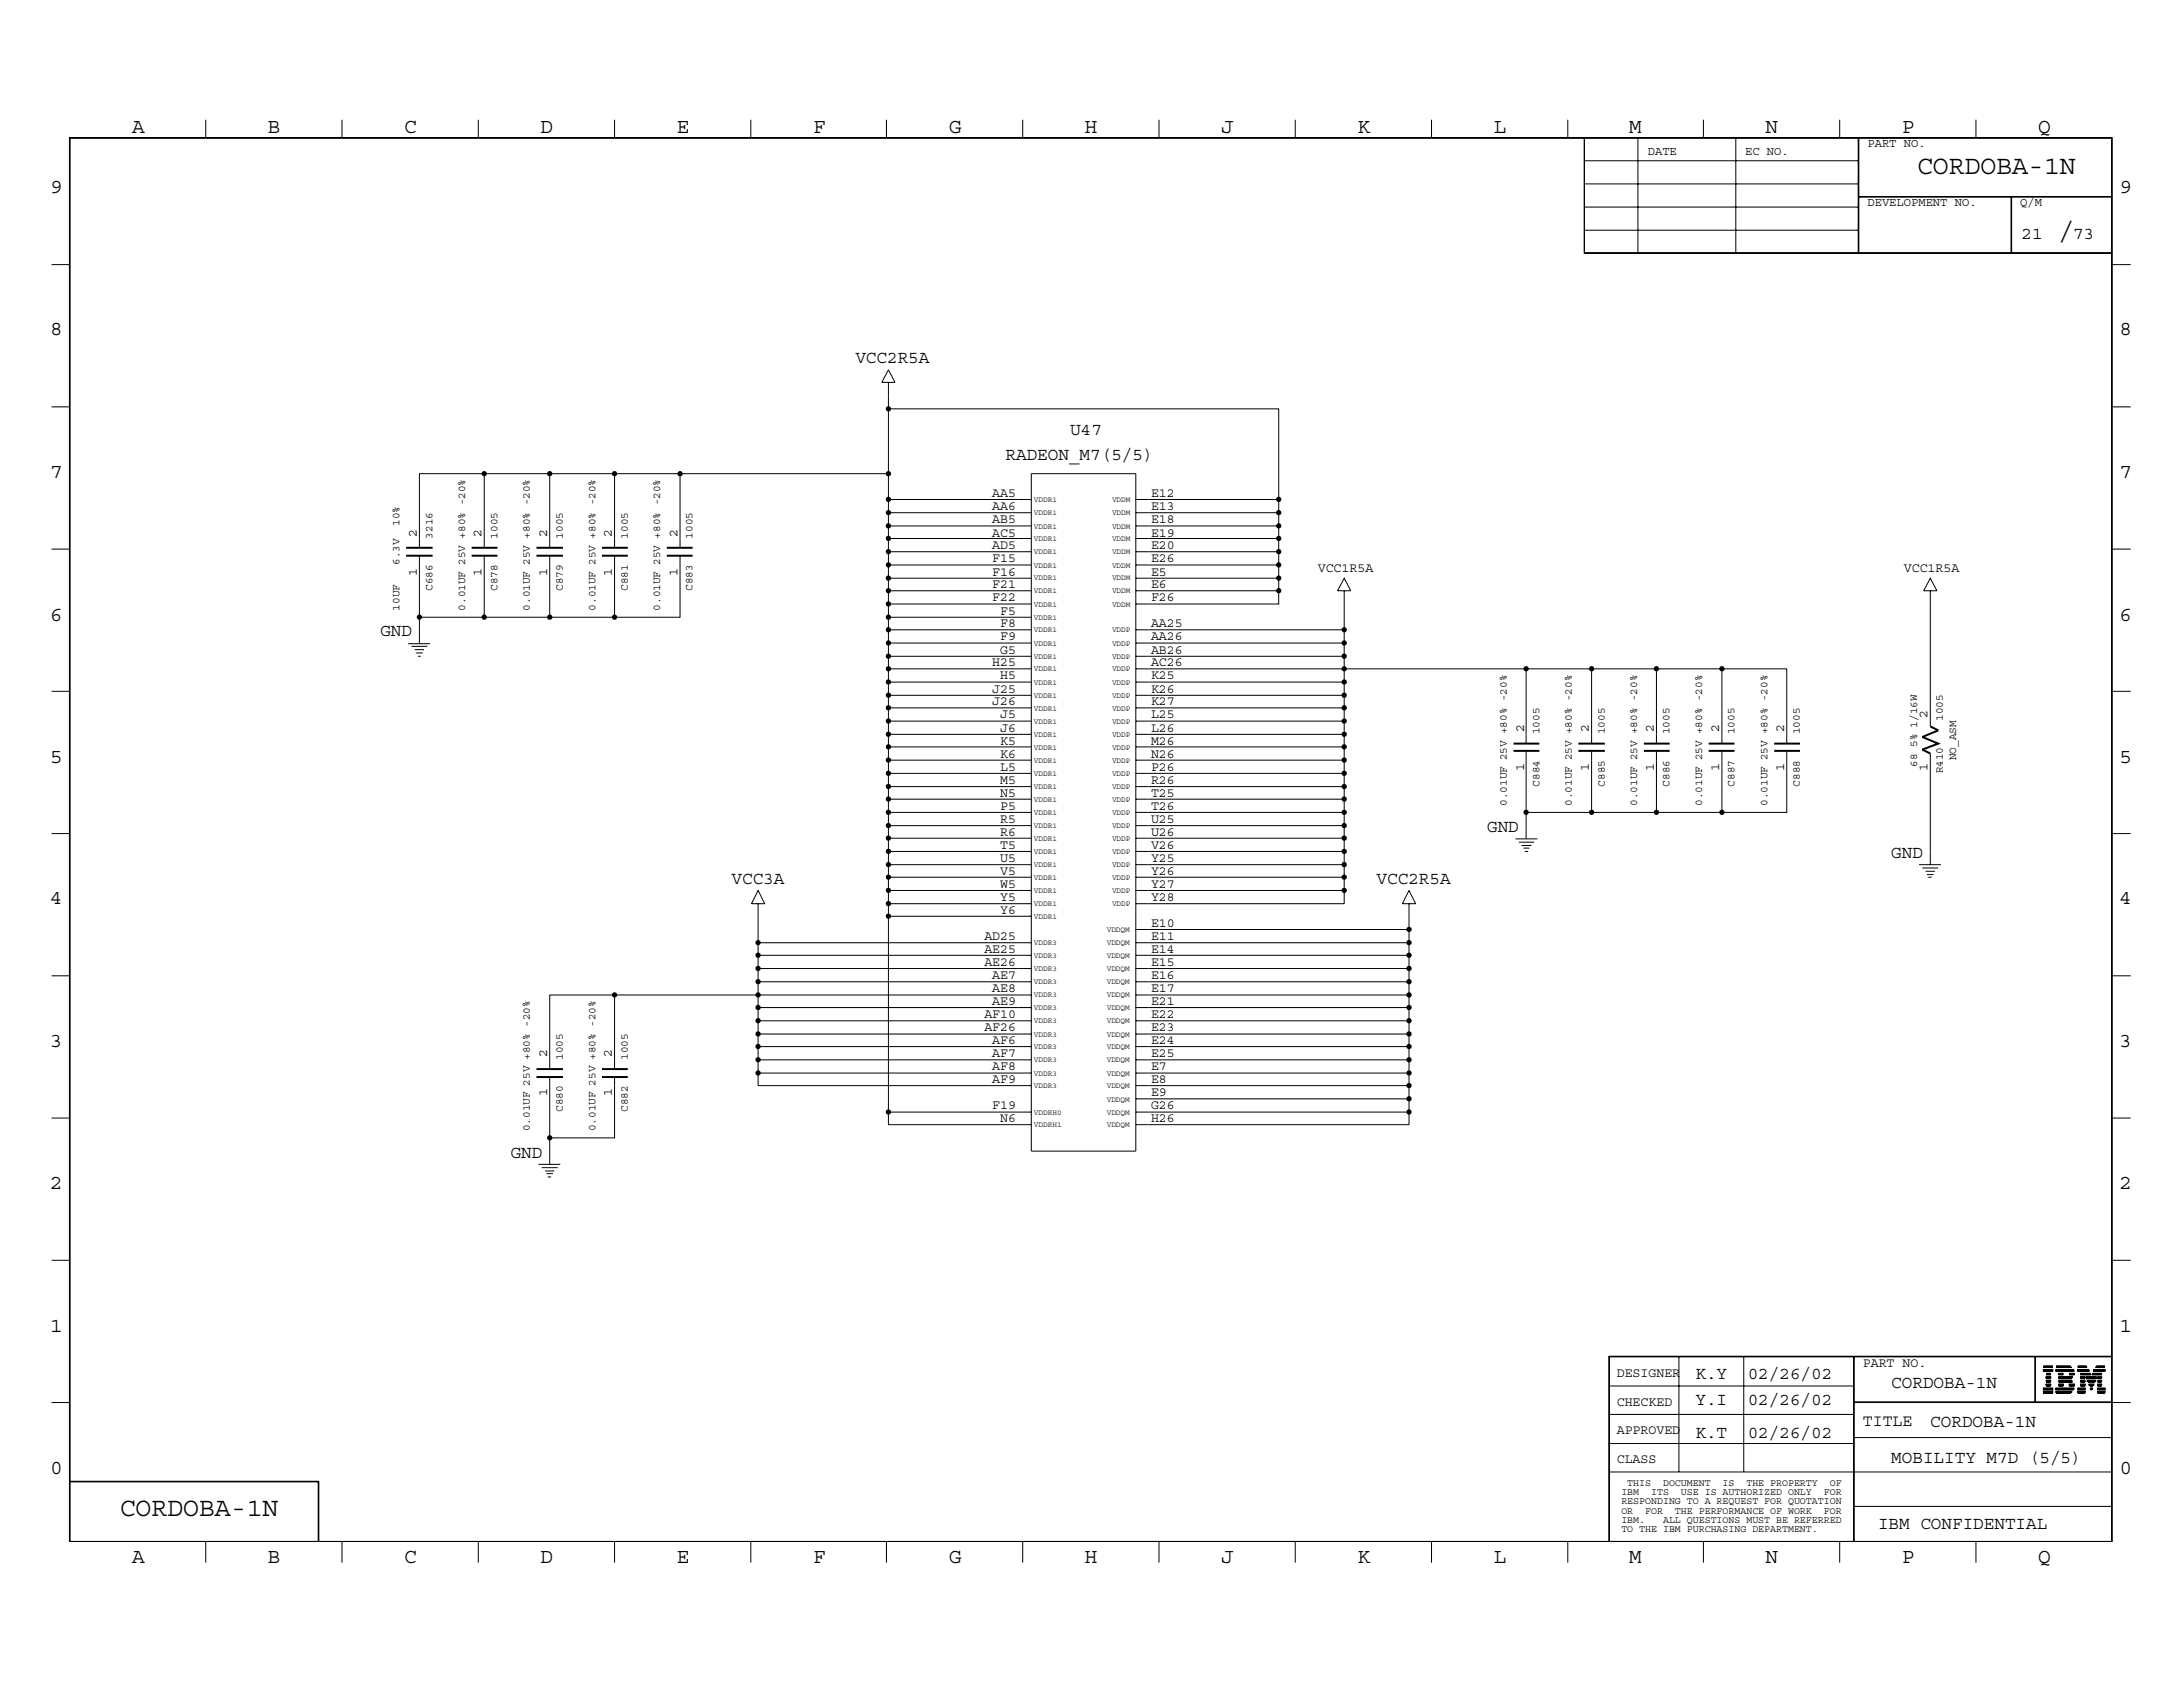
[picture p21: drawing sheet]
<svg xmlns="http://www.w3.org/2000/svg" width="279mm" height="216mm" viewBox="0 0 279 216" stroke-linecap="round" stroke-linejoin="round" font-family="sans-serif">
<defs><g id="words">
<g font-size="3.4">
<text x="245.4" y="22.3">CORDOBA-1N</text>
<text x="263.5" y="30.6">/</text>
<text x="15.3" y="194">CORDOBA-1N</text>
</g>
<g font-size="2.7">
<text x="16.9" y="17">A</text>
<text x="34.3" y="17">B</text>
<text x="51.7" y="17">C</text>
<text x="69.2" y="17">D</text>
<text x="86.6" y="17">E</text>
<text x="104.1" y="17">F</text>
<text x="121.5" y="17">G</text>
<text x="138.9" y="17">H</text>
<text x="156.3" y="17">J</text>
<text x="173.7" y="17">K</text>
<text x="191.2" y="17">L</text>
<text x="208.5" y="17">M</text>
<text x="226" y="17">N</text>
<text x="243.4" y="17">P</text>
<text x="260.9" y="17">Q</text>
<text x="6.4" y="24.7">9</text>
<text x="271.3" y="24.7">9</text>
<text x="6.4" y="42.9">8</text>
<text x="271.3" y="42.9">8</text>
<text x="6.4" y="61.1">7</text>
<text x="271.3" y="61.1">7</text>
<text x="6.4" y="79.4">6</text>
<text x="271.3" y="79.4">6</text>
<text x="6.4" y="97.6">5</text>
<text x="271.3" y="97.6">5</text>
<text x="6.4" y="115.7">4</text>
<text x="271.3" y="115.7">4</text>
<text x="6.4" y="133.9">3</text>
<text x="271.3" y="133.9">3</text>
<text x="6.4" y="152.1">2</text>
<text x="271.3" y="152.1">2</text>
<text x="6.4" y="170.4">1</text>
<text x="271.3" y="170.4">1</text>
<text x="6.4" y="188.6">0</text>
<text x="271.3" y="188.6">0</text>
<text x="16.9" y="200">A</text>
<text x="34.3" y="200">B</text>
<text x="51.7" y="200">C</text>
<text x="69.2" y="200">D</text>
<text x="86.6" y="200">E</text>
<text x="104.1" y="200">F</text>
<text x="121.5" y="200">G</text>
<text x="138.9" y="200">H</text>
<text x="156.3" y="200">J</text>
<text x="173.7" y="200">K</text>
<text x="191.2" y="200">L</text>
<text x="208.5" y="200">M</text>
<text x="226" y="200">N</text>
<text x="243.4" y="200">P</text>
<text x="260.9" y="200">Q</text>
</g>
<g font-size="2.3">
<text x="258.7" y="30.6">21</text>
<text x="265.3" y="30.6">73</text>
<text x="109.5" y="46.5">VCC2R5A</text>
<text x="128.7" y="58.9">RADEON_M7(5/5)</text>
<text x="137" y="55.6">U47</text>
<text x="48.7" y="81.4">GND</text>
<text x="190.3" y="106.4">GND</text>
<text x="93.6" y="113.1">VCC3A</text>
<text x="176.2" y="113.1">VCC2R5A</text>
<text x="242.1" y="109.8">GND</text>
<text x="65.4" y="148.2">GND</text>
<text x="217" y="176.4">K.Y</text>
<text x="217" y="179.8">Y.I</text>
<text x="223.7" y="176.4">02/26/02</text>
<text x="223.7" y="179.8">02/26/02</text>
<text x="242.1" y="177.6">CORDOBA-1N</text>
<text x="217" y="184">K.T</text>
<text x="223.7" y="184">02/26/02</text>
<text x="247.1" y="182.6">CORDOBA-1N</text>
<text x="242.1" y="187.3">MOBILITY M7D (5/5)</text>
<text x="240.4" y="195.7">IBM CONFIDENTIAL</text>
</g>
<text font-size="2.1" x="238.4" y="182.5">TITLE</text>
<g font-size="1.7">
<text x="127" y="65.3">AA6</text>
<text x="127" y="63.6">AA5</text>
<text x="147.3" y="63.6">E12</text>
<text x="147.3" y="65.3">E13</text>
<text x="53.3" y="68.7" transform="rotate(-90 53.3 68.7)">2</text>
<text x="61.6" y="68.7" transform="rotate(-90 61.6 68.7)">2</text>
<text x="70" y="68.7" transform="rotate(-90 70 68.7)">2</text>
<text x="78.3" y="68.7" transform="rotate(-90 78.3 68.7)">2</text>
<text x="86.7" y="68.7" transform="rotate(-90 86.7 68.7)">2</text>
<text x="127" y="67">AB5</text>
<text x="127" y="70.3">AD5</text>
<text x="127" y="68.7">AC5</text>
<text x="127" y="72">F15</text>
<text x="147.3" y="67">E18</text>
<text x="147.3" y="70.3">E20</text>
<text x="147.3" y="68.7">E19</text>
<text x="147.3" y="72">E26</text>
<text x="53.3" y="73.7" transform="rotate(-90 53.3 73.7)">1</text>
<text x="61.6" y="73.7" transform="rotate(-90 61.6 73.7)">1</text>
<text x="70" y="73.7" transform="rotate(-90 70 73.7)">1</text>
<text x="78.3" y="73.7" transform="rotate(-90 78.3 73.7)">1</text>
<text x="86.7" y="73.7" transform="rotate(-90 86.7 73.7)">1</text>
<text x="127" y="75.3">F21</text>
<text x="127" y="73.7">F16</text>
<text x="127" y="77">F22</text>
<text x="147.3" y="77">F26</text>
<text x="147.3" y="73.7">E5</text>
<text x="147.3" y="75.3">E6</text>
<text x="168.7" y="73.2">VCC1R5A</text>
<text x="243.7" y="73.2">VCC1R5A</text>
<text x="128" y="83.7">G5</text>
<text x="128" y="82">F9</text>
<text x="128" y="78.7">F5</text>
<text x="128" y="80.3">F8</text>
<text x="147.3" y="80.3">AA25</text>
<text x="147.3" y="83.7">AB26</text>
<text x="147.3" y="82">AA26</text>
<text x="127" y="85.3">H25</text>
<text x="127" y="88.6">J25</text>
<text x="128" y="87">H5</text>
<text x="147.3" y="87">K25</text>
<text x="147.3" y="88.6">K26</text>
<text x="147.3" y="85.3">AC26</text>
<text x="127" y="90.3">J26</text>
<text x="128" y="95.3">K5</text>
<text x="128" y="93.6">J6</text>
<text x="128" y="91.9">J5</text>
<text x="147.3" y="91.9">L25</text>
<text x="147.3" y="95.3">M26</text>
<text x="147.3" y="93.6">L26</text>
<text x="147.3" y="90.3">K27</text>
<text x="195.1" y="93.6" transform="rotate(-90 195.1 93.6)">2</text>
<text x="203.4" y="93.6" transform="rotate(-90 203.4 93.6)">2</text>
<text x="211.7" y="93.6" transform="rotate(-90 211.7 93.6)">2</text>
<text x="220" y="93.6" transform="rotate(-90 220 93.6)">2</text>
<text x="228.3" y="93.6" transform="rotate(-90 228.3 93.6)">2</text>
<text x="246.7" y="91.9" transform="rotate(-90 246.7 91.9)">2</text>
<text x="128" y="101.9">N5</text>
<text x="128" y="98.6">L5</text>
<text x="128" y="96.9">K6</text>
<text x="128" y="100.3">M5</text>
<text x="147.3" y="98.6">P26</text>
<text x="147.3" y="96.9">N26</text>
<text x="147.3" y="101.9">T25</text>
<text x="147.3" y="100.3">R26</text>
<text x="195.1" y="98.6" transform="rotate(-90 195.1 98.6)">1</text>
<text x="203.4" y="98.6" transform="rotate(-90 203.4 98.6)">1</text>
<text x="211.7" y="98.6" transform="rotate(-90 211.7 98.6)">1</text>
<text x="220" y="98.6" transform="rotate(-90 220 98.6)">1</text>
<text x="228.3" y="98.6" transform="rotate(-90 228.3 98.6)">1</text>
<text x="246.7" y="98.6" transform="rotate(-90 246.7 98.6)">1</text>
<text x="128" y="106.9">R6</text>
<text x="128" y="105.3">R5</text>
<text x="128" y="103.6">P5</text>
<text x="147.3" y="103.6">T26</text>
<text x="147.3" y="106.9">U26</text>
<text x="147.3" y="105.3">U25</text>
<text x="128" y="108.6">T5</text>
<text x="128" y="111.9">V5</text>
<text x="128" y="113.6">W5</text>
<text x="128" y="110.3">U5</text>
<text x="147.3" y="111.9">Y26</text>
<text x="147.3" y="108.6">V26</text>
<text x="147.3" y="110.3">Y25</text>
<text x="147.3" y="113.6">Y27</text>
<text x="128" y="116.9">Y6</text>
<text x="128" y="115.3">Y5</text>
<text x="147.3" y="118.6">E10</text>
<text x="147.3" y="115.3">Y28</text>
<text x="126" y="120.3">AD25</text>
<text x="126" y="122">AE25</text>
<text x="126" y="123.6">AE26</text>
<text x="127" y="125.3">AE7</text>
<text x="147.3" y="120.3">E11</text>
<text x="147.3" y="122">E14</text>
<text x="147.3" y="125.3">E16</text>
<text x="147.3" y="123.6">E15</text>
<text x="126" y="130.3">AF10</text>
<text x="126" y="132">AF26</text>
<text x="127" y="128.6">AE9</text>
<text x="127" y="127">AE8</text>
<text x="147.3" y="130.3">E22</text>
<text x="147.3" y="128.6">E21</text>
<text x="147.3" y="127">E17</text>
<text x="147.3" y="132">E23</text>
<text x="70" y="135.3" transform="rotate(-90 70 135.3)">2</text>
<text x="78.3" y="135.3" transform="rotate(-90 78.3 135.3)">2</text>
<text x="127" y="133.6">AF6</text>
<text x="127" y="137">AF8</text>
<text x="127" y="135.3">AF7</text>
<text x="147.3" y="133.6">E24</text>
<text x="147.3" y="135.3">E25</text>
<text x="147.3" y="137">E7</text>
<text x="70" y="140.3" transform="rotate(-90 70 140.3)">1</text>
<text x="78.3" y="140.3" transform="rotate(-90 78.3 140.3)">1</text>
<text x="127" y="138.6">AF9</text>
<text x="127" y="142">F19</text>
<text x="128" y="143.6">N6</text>
<text x="147.3" y="142">G26</text>
<text x="147.3" y="138.6">E8</text>
<text x="147.3" y="140.3">E9</text>
<text x="147.3" y="143.6">H26</text>
<text x="206.9" y="176.2">DESIGNER</text>
<text x="206.9" y="179.9">CHECKED</text>
<text x="238.4" y="175">PART NO.</text>
<text x="206.9" y="183.6">APPROVED</text>
<text x="206.9" y="187.2">CLASS</text>
</g>
<g font-size="1.6">
<text x="210.9" y="19.8">DATE</text>
<text x="223.4" y="19.8">EC NO.</text>
<text x="239" y="18.8">PART NO.</text>
<text x="239" y="26.4">DEVELOPMENT NO.</text>
<text x="258.6" y="26.4">Q/M</text>
</g>
<g font-size="1.4">
<text x="51.1" y="67.3" transform="rotate(-90 51.1 67.3)">10%</text>
<text x="55.4" y="68.9" transform="rotate(-90 55.4 68.9)">3216</text>
<text x="63.7" y="68.9" transform="rotate(-90 63.7 68.9)">1005</text>
<text x="72.1" y="68.9" transform="rotate(-90 72.1 68.9)">1005</text>
<text x="80.3" y="68.9" transform="rotate(-90 80.3 68.9)">1005</text>
<text x="88.6" y="68.9" transform="rotate(-90 88.6 68.9)">1005</text>
<text x="51.1" y="72.3" transform="rotate(-90 51.1 72.3)">6.3V</text>
<text x="55.4" y="75.6" transform="rotate(-90 55.4 75.6)">C686</text>
<text x="63.7" y="75.6" transform="rotate(-90 63.7 75.6)">C878</text>
<text x="72.1" y="75.6" transform="rotate(-90 72.1 75.6)">C879</text>
<text x="80.3" y="75.6" transform="rotate(-90 80.3 75.6)">C881</text>
<text x="88.6" y="75.6" transform="rotate(-90 88.6 75.6)">C883</text>
<text x="51.1" y="78.1" transform="rotate(-90 51.1 78.1)">10UF</text>
<text x="59.5" y="78.1" transform="rotate(-90 59.5 78.1)">0.01UF 25V +80% -20%</text>
<text x="67.8" y="78.1" transform="rotate(-90 67.8 78.1)">0.01UF 25V +80% -20%</text>
<text x="76.2" y="78.1" transform="rotate(-90 76.2 78.1)">0.01UF 25V +80% -20%</text>
<text x="84.5" y="78.1" transform="rotate(-90 84.5 78.1)">0.01UF 25V +80% -20%</text>
<text x="197" y="94" transform="rotate(-90 197 94)">1005</text>
<text x="205.4" y="94" transform="rotate(-90 205.4 94)">1005</text>
<text x="213.7" y="94" transform="rotate(-90 213.7 94)">1005</text>
<text x="222" y="94" transform="rotate(-90 222 94)">1005</text>
<text x="230.4" y="94" transform="rotate(-90 230.4 94)">1005</text>
<text x="245.4" y="95.6" transform="rotate(-90 245.4 95.6)">5% 1/16W</text>
<text x="248.7" y="92.3" transform="rotate(-90 248.7 92.3)">1005</text>
<text x="197" y="100.7" transform="rotate(-90 197 100.7)">C884</text>
<text x="205.4" y="100.7" transform="rotate(-90 205.4 100.7)">C885</text>
<text x="213.7" y="100.7" transform="rotate(-90 213.7 100.7)">C886</text>
<text x="222" y="100.7" transform="rotate(-90 222 100.7)">C887</text>
<text x="230.4" y="100.7" transform="rotate(-90 230.4 100.7)">C888</text>
<text x="245.4" y="98.1" transform="rotate(-90 245.4 98.1)">68</text>
<text x="248.7" y="99" transform="rotate(-90 248.7 99)">R410</text>
<text x="250.4" y="97.3" transform="rotate(-90 250.4 97.3)">NO_ASM</text>
<text x="192.9" y="103.1" transform="rotate(-90 192.9 103.1)">0.01UF 25V +80% -20%</text>
<text x="201.2" y="103.1" transform="rotate(-90 201.2 103.1)">0.01UF 25V +80% -20%</text>
<text x="209.5" y="103.1" transform="rotate(-90 209.5 103.1)">0.01UF 25V +80% -20%</text>
<text x="217.8" y="103.1" transform="rotate(-90 217.8 103.1)">0.01UF 25V +80% -20%</text>
<text x="226.2" y="103.1" transform="rotate(-90 226.2 103.1)">0.01UF 25V +80% -20%</text>
<text x="72.1" y="135.6" transform="rotate(-90 72.1 135.6)">1005</text>
<text x="80.3" y="135.6" transform="rotate(-90 80.3 135.6)">1005</text>
<text x="72.1" y="142.3" transform="rotate(-90 72.1 142.3)">C880</text>
<text x="80.3" y="142.3" transform="rotate(-90 80.3 142.3)">C882</text>
<text x="67.8" y="144.8" transform="rotate(-90 67.8 144.8)">0.01UF 25V +80% -20%</text>
<text x="76.2" y="144.8" transform="rotate(-90 76.2 144.8)">0.01UF 25V +80% -20%</text>
</g>
<g font-size="1.3">
<text x="207.5" y="191.3">IBM</text>
<text x="208.3" y="190.2">THIS</text>
<text x="211.3" y="191.3">ITS</text>
<text x="212.9" y="190.2">DOCUMENT</text>
<text x="215.1" y="191.3">USE IS AUTHORIZED ONLY</text>
<text x="220.5" y="190.2">IS</text>
<text x="223.5" y="190.2">THE PROPERTY</text>
<text x="233.4" y="191.3">FOR</text>
<text x="234.2" y="190.2">OF</text>
<text x="207.5" y="192.5">RESPONDING TO A REQUEST FOR QUOTATION</text>
<text x="207.5" y="193.7">OR</text>
<text x="207.5" y="194.9">IBM.</text>
<text x="207.5" y="196.1">TO THE IBM PURCHASING DEPARTMENT.</text>
<text x="210.6" y="193.7">FOR</text>
<text x="212.9" y="194.9">ALL QUESTIONS MUST BE REFERRED</text>
<text x="214.4" y="193.7">THE PERFORMANCE OF WORK</text>
<text x="233.4" y="193.7">FOR</text>
</g>
<g font-size="1">
<text x="132.3" y="66">VDDR1</text>
<text x="132.3" y="64.3">VDDR1</text>
<text x="142.3" y="66">VDDM</text>
<text x="142.3" y="64.3">VDDM</text>
<text x="132.3" y="71">VDDR1</text>
<text x="132.3" y="69.3">VDDR1</text>
<text x="132.3" y="67.6">VDDR1</text>
<text x="142.3" y="70.9">VDDM</text>
<text x="142.3" y="69.3">VDDM</text>
<text x="142.3" y="67.6">VDDM</text>
<text x="132.3" y="77.6">VDDR1</text>
<text x="132.3" y="75.9">VDDR1</text>
<text x="132.3" y="74.3">VDDR1</text>
<text x="132.3" y="72.6">VDDR1</text>
<text x="142.3" y="77.6">VDDM</text>
<text x="142.3" y="75.9">VDDM</text>
<text x="142.3" y="74.3">VDDM</text>
<text x="142.3" y="72.6">VDDM</text>
<text x="132.3" y="82.6">VDDR1</text>
<text x="132.3" y="80.9">VDDR1</text>
<text x="132.3" y="79.3">VDDR1</text>
<text x="142.3" y="82.6">VDDP</text>
<text x="142.3" y="80.9">VDDP</text>
<text x="132.3" y="89.3">VDDR1</text>
<text x="132.3" y="87.6">VDDR1</text>
<text x="132.3" y="85.9">VDDR1</text>
<text x="132.3" y="84.3">VDDR1</text>
<text x="142.3" y="89.3">VDDP</text>
<text x="142.3" y="87.6">VDDP</text>
<text x="142.3" y="85.9">VDDP</text>
<text x="142.3" y="84.3">VDDP</text>
<text x="132.3" y="95.9">VDDR1</text>
<text x="132.3" y="94.3">VDDR1</text>
<text x="132.3" y="92.6">VDDR1</text>
<text x="132.3" y="90.9">VDDR1</text>
<text x="142.3" y="95.9">VDDP</text>
<text x="142.3" y="94.3">VDDP</text>
<text x="142.3" y="92.6">VDDP</text>
<text x="142.3" y="90.9">VDDP</text>
<text x="132.3" y="100.9">VDDR1</text>
<text x="132.3" y="99.3">VDDR1</text>
<text x="132.3" y="97.6">VDDR1</text>
<text x="142.3" y="100.9">VDDP</text>
<text x="142.3" y="99.3">VDDP</text>
<text x="142.3" y="97.6">VDDP</text>
<text x="132.3" y="107.6">VDDR1</text>
<text x="132.3" y="106">VDDR1</text>
<text x="132.3" y="104.3">VDDR1</text>
<text x="132.3" y="102.6">VDDR1</text>
<text x="142.3" y="107.6">VDDP</text>
<text x="142.3" y="106">VDDP</text>
<text x="142.3" y="104.3">VDDP</text>
<text x="142.3" y="102.6">VDDP</text>
<text x="132.3" y="112.6">VDDR1</text>
<text x="132.3" y="111">VDDR1</text>
<text x="132.3" y="109.3">VDDR1</text>
<text x="142.3" y="112.6">VDDP</text>
<text x="142.3" y="111">VDDP</text>
<text x="142.3" y="109.3">VDDP</text>
<text x="132.3" y="117.6">VDDR1</text>
<text x="132.3" y="116">VDDR1</text>
<text x="132.3" y="114.3">VDDR1</text>
<text x="141.6" y="119.3">VDDQM</text>
<text x="142.3" y="116">VDDP</text>
<text x="142.3" y="114.3">VDDP</text>
<text x="132.3" y="126">VDDR3</text>
<text x="132.3" y="124.3">VDDR3</text>
<text x="132.3" y="122.6">VDDR3</text>
<text x="132.3" y="121">VDDR3</text>
<text x="141.6" y="126">VDDQM</text>
<text x="141.6" y="124.3">VDDQM</text>
<text x="141.6" y="122.6">VDDQM</text>
<text x="141.6" y="121">VDDQM</text>
<text x="132.3" y="131">VDDR3</text>
<text x="132.3" y="129.3">VDDR3</text>
<text x="132.3" y="127.6">VDDR3</text>
<text x="141.6" y="131">VDDQM</text>
<text x="141.6" y="129.3">VDDQM</text>
<text x="141.6" y="127.6">VDDQM</text>
<text x="132.3" y="137.7">VDDR3</text>
<text x="132.3" y="136">VDDR3</text>
<text x="132.3" y="134.3">VDDR3</text>
<text x="132.3" y="132.7">VDDR3</text>
<text x="141.6" y="137.7">VDDQM</text>
<text x="141.6" y="136">VDDQM</text>
<text x="141.6" y="134.3">VDDQM</text>
<text x="141.6" y="132.7">VDDQM</text>
<text x="132.3" y="142.7">VDDRH0</text>
<text x="132.3" y="139.3">VDDR3</text>
<text x="141.6" y="142.7">VDDQM</text>
<text x="141.6" y="141">VDDQM</text>
<text x="141.6" y="139.3">VDDQM</text>
<text x="132.3" y="144.3">VDDRH1</text>
<text x="141.6" y="144.3">VDDQM</text>
</g>
</g></defs>
<g fill="none" stroke="#000" stroke-width=".25">
<path d="M52 71.1h3.4M52 70.1h3.4M60.4 71.1h3.3M60.4 70.1h3.3M68.7 71.1h3.4M68.7 70.1h3.4M77 71.1h3.3M77 70.1h3.3M85.3 71.1h3.3M85.3 70.1h3.3M193.7 96.1h3.3M193.7 95.2h3.3"/>
<path d="M202 96.1h3.4M202 95.2h3.4M210.4 96.1h3.3M210.4 95.2h3.3M218.7 96.1h3.3M218.7 95.2h3.3M227.1 96.1h3.3M227.1 95.2h3.3M247.1 93l1 .5-2.1 .8 2.1 .9-2.1 .7 1.1 .5M68.7 137.8h3.4M68.7 136.8h3.4M77 137.8h3.3"/>
<path d="M77 136.8h3.3"/>
</g>
<g fill="none" stroke="#000" stroke-width=".13">
<path d="M8.9 17.6h261.4v179.7h-261.4zM9 17.7h261.3v179.6h-261.3zM26.3 15.3v2.3M43.8 15.3v2.3M61.2 15.3v2.3M78.7 15.3v2.3M96.1 15.3v2.3M113.5 15.3v2.3M130.9 15.3v2.3M148.3 15.3v2.3M165.8 15.3v2.3M183.2 15.3v2.3"/>
<path d="M200.7 15.3v2.3M202.8 17.6v14.8h67.5M209.6 17.6v14.8M218 15.3v2.3M222.2 17.6v14.8M235.5 15.3v2.3M237.8 17.6v14.8M237.9 17.6v14.8M252.9 15.3v2.3M6.6 33.9h2.3M202.8 32.3h67.5M202.8 29.5h35"/>
<path d="M202.8 26.5h35M202.8 23.5h35M202.8 20.6h35M237.8 25.2h32.5M237.8 25.1h32.5M257.4 25.2v7.2M257.5 25.2v7.2M270.3 33.9h2.4M6.6 52.1h2.3M113.7 47.3l.9 1.6h-1.7zM113.7 48.9v3.4M270.3 52.1h2.4"/>
<path d="M6.6 70.3h2.3M53.7 71.1v11.2M53.7 79h16.7M62 60.6v9.5M62 71.1v7.9M70.4 60.6v9.5M70.4 71.1v7.9M78.7 60.6v9.5M78.7 71.1v7.9M87 71.1v7.9h-16.6M87 60.6v9.5M113.7 60.6v-8.3h50v21.7"/>
<path d="M113.7 60.6v83.3h18.3M113.7 75.6h18.3M113.7 60.6h-60v9.5M113.7 77.3h18.3M113.7 74h18.3M113.7 72.3h18.3M113.7 70.6h18.3M113.7 68.9h18.3M113.7 67.3h18.3M113.7 65.6h18.3M113.7 63.9h18.3M113.7 79h18.3"/>
<path d="M132 60.6h13.4v86.7h-13.4zM145.4 75.6h18.3M145.4 74h18.3M145.4 72.3h18.3M145.4 70.6h18.3M145.4 68.9h18.3M145.4 67.3h18.3M145.4 65.6h18.3M145.4 63.9h18.3M163.7 74v3.3h-18.3M172 74l.9 1.6h-1.7zM172 75.6v40.1h-26.6"/>
<path d="M247.1 74l.8 1.6h-1.7zM247.1 75.6v17.4M270.3 70.3h2.4M6.6 88.5h2.3M52.2 82.4h2.8M52.7 82.7h2M53.1 83.1h1.2M53.3 83.6h.8M53.5 84h.3M113.7 99h18.3M113.7 97.3h18.3M113.7 95.6h18.3"/>
<path d="M113.7 94h18.3M113.7 92.3h18.3M113.7 90.6h18.3M113.7 89h18.3M113.7 87.3h18.3M113.7 85.6h18.3M113.7 84h18.3M113.7 82.3h18.3M113.7 80.6h18.3M145.4 99h26.6M145.4 97.3h26.6M145.4 95.6h26.6"/>
<path d="M145.4 94h26.6M145.4 92.3h26.6M145.4 90.6h26.6M145.4 89h26.6M145.4 87.3h26.6M145.4 85.6h58.3M145.4 84h26.6M145.4 82.3h26.6M145.4 80.6h26.6M195.3 85.6v9.6M195.3 96.1v11.2M203.7 96.1v7.9"/>
<path d="M212 85.6h-8.3v9.6M212 85.6v9.6M212 96.1v7.9M212 85.6h16.7v9.6M220.4 85.6v9.6M220.4 96.1v7.9M228.7 96.1v7.9h-16.7M247.1 96.4v14.3M270.3 88.5h2.4M6.6 106.7h2.3M97 114l.9 1.7h-1.7zM97 115.7v23.2h35"/>
<path d="M113.7 109h18.3M113.7 115.7h18.3M113.7 110.7h18.3M113.7 112.3h18.3M113.7 114h18.3M113.7 107.3h18.3M113.7 105.7h18.3M113.7 104h18.3M113.7 102.3h18.3M113.7 100.7h18.3M113.7 117.3h18.3M145.4 119h34.9v1.6"/>
<path d="M145.4 109h26.6M145.4 110.7h26.6M145.4 112.3h26.6M145.4 114h26.6M145.4 107.3h26.6M145.4 105.7h26.6M145.4 104h26.6M145.4 102.3h26.6M145.4 100.7h26.6M180.3 114l.9 1.7h-1.7zM180.3 115.7v3.3M194 107.4h2.8"/>
<path d="M194.4 107.8h1.9M194.7 108.2h1.3M195 108.5h.7M195.2 109h.4M195.3 104h16.7M245.6 110.7h2.8M246 111.1h2.1M246.5 111.5h1.1M246.6 111.9h.9M246.8 112.3h.4M270.3 106.7h2.4M6.6 124.9h2.3"/>
<path d="M70.4 137.8v11.2M78.7 137.8v7.8h-8.3M78.7 127.3v9.5M97 137.3h35M97 135.6h35M97 133.9h35M97 132.3h35M97 130.6h35M97 128.9h35M97 125.6h35M97 124h35M97 122.3h35"/>
<path d="M97 120.6h35M132 127.3h-61.6v9.5M145.4 138.9h34.9M145.4 137.3h34.9M145.4 135.6h34.9M145.4 133.9h34.9M145.4 132.3h34.9M145.4 130.6h34.9M145.4 128.9h34.9M145.4 127.3h34.9M145.4 125.6h34.9M145.4 124h34.9"/>
<path d="M145.4 122.3h34.9M145.4 120.6h34.9M180.3 120.6v23.3h-34.9M270.3 124.9h2.4M6.6 143.1h2.3M68.9 149h2.8M69.3 149.4h2.1M69.8 149.9h1.2M69.9 150.2h.9M70.1 150.6h.4M113.7 142.3h18.3M145.4 142.3h34.9"/>
<path d="M145.4 140.6h34.9M270.3 143.1h2.4M6.6 179.5h2.3M6.6 161.3h2.3M205.9 173.7h64.4M205.9 177.4h31.3M206 173.6v23.7M214.9 173.6v14.8M223.2 173.6v14.8M237.2 173.6v23.7M237.2 179.4h33.1M237.2 179.5h35.5"/>
<path d="M237.3 173.6v23.7M260.4 173.6v5.9M260.5 173.6v5.9M261.5 178.1h1.2v.1h-1.2zM261.5 178.1h1.2h-1.2zM261.5 177.8h1.2v.1h-1.2zM261.5 177.7h1.2v.1h-1.2zM261.5 177.6h1.2v.1h-1.2zM261.5 175.4h1.2v.1h-1.2zM261.5 175.3h1.2v.1h-1.2zM261.5 175.3h1.2h-1.2zM261.5 178.3h1.2h-1.2"/>
<path d="M261.5 175h1.2h-1.2M261.5 174.9h1.2h-1.2M261.5 174.8h1.2h-1.2M261.9 177.2h.6v.1h-.6zM261.9 177.1h.6v.1h-.6zM261.9 176.3h.6v.1h-.6zM261.9 176.2h.6v.1h-.6zM261.9 177.4h.6h-.6M261.9 176.9h.6h-.6M261.9 176.7h.6v.1h-.6h.6h-.6zM261.9 176.4h.6h-.6M261.9 175.9h.6h-.6"/>
<path d="M261.9 175.8h.6h-.6M263.1 178.1h2v.1h-2zM263.1 178.1h2.1h-2.1zM263.1 177.8h2.2v.1h-2.2zM263.1 177.7h2.3v.1h-2.3zM263.1 177.6h2.3v.1h-2.3zM263.1 175.4h2.3v.1h-2.3zM263.1 175.3h2.3v.1h-2.3zM263.1 175.3h2.2h-2.2zM263.1 178.3h1.9h-1.9M263.1 175h2.1h-2.1M263.1 174.9h2h-2"/>
<path d="M263.1 174.8h1.9h-1.9M263.5 176.3h1.7v.1h-1.7zM263.5 176.2h1.8v.1h-1.8zM263.5 177.2h.6v.1h-.6zM263.5 177.1h.6v.1h-.6zM263.5 176.9h1.8h-1.8M263.5 176.7h1.7v.1h-1.7h1.7h-1.7zM263.5 176.4h1.7h-1.7M263.5 177.4h.6h-.6M263.5 175.9h.6h-.6M263.5 175.8h.6h-.6M264.8 177.2h.7v.1h-.7z"/>
<path d="M264.8 177.1h.7v.1h-.7zM264.8 177.4h.7h-.7M264.8 175.9h.7h-.7M264.8 175.8h.7h-.7M265.9 178.1h1v.1h-1zM265.9 178.1h1h-1zM265.9 177.8h1v.1h-1zM265.9 177.7h1v.1h-1zM265.9 177.6h1v.1h-1zM265.9 175.4h1.5v.1h-1.5zM265.9 175.3h1.5v.1h-1.5zM265.9 175.3h1.4h-1.4z"/>
<path d="M265.9 178.3h1h-1M265.9 175h1.2h-1.2M265.9 174.9h1.2h-1.2M265.9 174.8h1.1h-1.1M266.3 177.2h.6v.1h-.6zM266.3 177.1h.6v.1h-.6zM266.3 176.3h.6v.1h-.6zM266.3 176.2h.6v.1h-.6zM266.3 177.4h.6h-.6M266.3 176.9h.6h-.6M266.3 176.7h.6v.1h-.6h.6h-.6zM266.3 176.4h.6h-.6"/>
<path d="M266.3 175.9h1.3h-1.3M266.3 175.9h1.2h-1.2M266.3 175.8h1.2h-1.2M267 176.3h1.3v.1h-1.3zM267 176.2h1.3v.1h-1.3zM267 176.4h1.3h-1.3M267.1 176.7h1.1v.1h-1.1zM267.2 176.9h.9h-.9M267.2 176.8h.9h-.9M267.4 177.2h.6v.1h-.6zM267.4 177.1h.6v.1h-.6zM267.5 177.4h.4h-.4"/>
<path d="M267.5 177.7h.3v.1h-.3zM267.5 177.6h.3v.1h-.3zM267.6 177.8l.1 .1zM267.7 175.9h1.3h-1.3M267.8 175.9h1.2h-1.2M267.8 175.8h1.2h-1.2M268 175.4h1.4v.1h-1.4zM268 175.3h1.4v.1h-1.4zM268 175.3h1.4h-1.4zM268.2 175h1.2h-1.2M268.2 174.9h1.2h-1.2M268.3 174.8h1.1h-1.1"/>
<path d="M268.5 178.1h.9v.1h-.9zM268.5 178.1h.9h-.9zM268.5 177.8h.9v.1h-.9zM268.5 177.7h.9v.1h-.9zM268.5 177.6h.9v.1h-.9zM268.5 177.2h.5v.1h-.5zM268.5 177.1h.5v.1h-.5zM268.5 176.3h.5v.1h-.5zM268.5 176.2h.5v.1h-.5zM268.5 178.3h.9h-.9M268.5 177.4h.5h-.5M268.5 176.9h.5h-.5"/>
<path d="M268.5 176.7h.5v.1h-.5h.5h-.5zM268.5 176.4h.5h-.5M270.3 173.6h-64.4v23.7M270.3 161.3h2.4M8.9 189.6h31.9v7.7M8.9 189.7h31.9M26.3 197.3v2.7M40.7 189.6v7.7M43.8 197.3v2.7M61.2 197.3v2.7M78.7 197.3v2.7M96.1 197.3v2.7"/>
<path d="M113.5 197.3v2.7M130.9 197.3v2.7M148.3 197.3v2.7M165.8 197.3v2.7M183.2 197.3v2.7M200.7 197.3v2.7M205.9 188.4h64.4M205.9 184.7h31.3M205.9 181h31.3M218 197.3v2.7M235.5 197.3v2.7M237.2 192.8h33.1"/>
<path d="M237.2 184h33.1M252.9 197.3v2.7"/>
</g>
<g fill="#000">
<circle cx="113.7" cy="52.3" r=".34"/>
<circle cx="53.7" cy="79" r=".34"/>
<circle cx="62" cy="60.6" r=".34"/>
<circle cx="62" cy="79" r=".34"/>
<circle cx="70.4" cy="79" r=".34"/>
<circle cx="70.4" cy="60.6" r=".34"/>
<circle cx="78.7" cy="60.6" r=".34"/>
<circle cx="78.7" cy="79" r=".34"/>
<circle cx="87" cy="60.6" r=".34"/>
<circle cx="113.7" cy="75.6" r=".34"/>
<circle cx="113.7" cy="60.6" r=".34"/>
<circle cx="113.7" cy="63.9" r=".34"/>
<circle cx="113.7" cy="74" r=".34"/>
<circle cx="113.7" cy="77.3" r=".34"/>
<circle cx="113.7" cy="67.3" r=".34"/>
<circle cx="113.7" cy="68.9" r=".34"/>
<circle cx="113.7" cy="72.3" r=".34"/>
<circle cx="113.7" cy="65.6" r=".34"/>
<circle cx="113.7" cy="70.6" r=".34"/>
<circle cx="113.7" cy="79" r=".34"/>
<circle cx="163.7" cy="75.6" r=".34"/>
<circle cx="163.7" cy="65.6" r=".34"/>
<circle cx="163.7" cy="68.9" r=".34"/>
<circle cx="163.7" cy="67.3" r=".34"/>
<circle cx="163.7" cy="74" r=".34"/>
<circle cx="163.7" cy="70.6" r=".34"/>
<circle cx="163.7" cy="63.9" r=".34"/>
<circle cx="163.7" cy="72.3" r=".34"/>
<circle cx="113.7" cy="95.6" r=".34"/>
<circle cx="113.7" cy="94" r=".34"/>
<circle cx="113.7" cy="99" r=".34"/>
<circle cx="113.7" cy="80.6" r=".34"/>
<circle cx="113.7" cy="87.3" r=".34"/>
<circle cx="113.7" cy="85.6" r=".34"/>
<circle cx="113.7" cy="97.3" r=".34"/>
<circle cx="113.7" cy="89" r=".34"/>
<circle cx="113.7" cy="84" r=".34"/>
<circle cx="113.7" cy="90.6" r=".34"/>
<circle cx="113.7" cy="82.3" r=".34"/>
<circle cx="113.7" cy="92.3" r=".34"/>
<circle cx="172" cy="90.6" r=".34"/>
<circle cx="172" cy="84" r=".34"/>
<circle cx="172" cy="95.6" r=".34"/>
<circle cx="172" cy="87.3" r=".34"/>
<circle cx="172" cy="82.3" r=".34"/>
<circle cx="172" cy="94" r=".34"/>
<circle cx="172" cy="99" r=".34"/>
<circle cx="172" cy="80.6" r=".34"/>
<circle cx="172" cy="89" r=".34"/>
<circle cx="172" cy="92.3" r=".34"/>
<circle cx="172" cy="97.3" r=".34"/>
<circle cx="172" cy="85.6" r=".34"/>
<circle cx="195.3" cy="85.6" r=".34"/>
<circle cx="203.7" cy="85.6" r=".34"/>
<circle cx="212" cy="85.6" r=".34"/>
<circle cx="220.4" cy="85.6" r=".34"/>
<circle cx="113.7" cy="110.6" r=".34"/>
<circle cx="113.7" cy="104" r=".34"/>
<circle cx="113.7" cy="109" r=".34"/>
<circle cx="113.7" cy="102.3" r=".34"/>
<circle cx="113.7" cy="105.7" r=".34"/>
<circle cx="113.7" cy="100.7" r=".34"/>
<circle cx="113.7" cy="112.3" r=".34"/>
<circle cx="113.7" cy="107.3" r=".34"/>
<circle cx="113.7" cy="114" r=".34"/>
<circle cx="113.7" cy="115.6" r=".34"/>
<circle cx="113.7" cy="117.3" r=".34"/>
<circle cx="172" cy="104" r=".34"/>
<circle cx="172" cy="100.7" r=".34"/>
<circle cx="172" cy="105.7" r=".34"/>
<circle cx="172" cy="112.3" r=".34"/>
<circle cx="172" cy="109" r=".34"/>
<circle cx="172" cy="107.3" r=".34"/>
<circle cx="172" cy="114" r=".34"/>
<circle cx="172" cy="110.6" r=".34"/>
<circle cx="172" cy="102.3" r=".34"/>
<circle cx="180.3" cy="118.9" r=".34"/>
<circle cx="195.3" cy="104" r=".34"/>
<circle cx="203.7" cy="104" r=".34"/>
<circle cx="212" cy="104" r=".34"/>
<circle cx="220.4" cy="104" r=".34"/>
<circle cx="78.7" cy="127.3" r=".34"/>
<circle cx="97" cy="135.6" r=".34"/>
<circle cx="97" cy="122.2" r=".34"/>
<circle cx="97" cy="133.9" r=".34"/>
<circle cx="97" cy="137.3" r=".34"/>
<circle cx="97" cy="128.9" r=".34"/>
<circle cx="97" cy="132.3" r=".34"/>
<circle cx="97" cy="127.3" r=".34"/>
<circle cx="97" cy="125.6" r=".34"/>
<circle cx="97" cy="120.6" r=".34"/>
<circle cx="97" cy="123.9" r=".34"/>
<circle cx="97" cy="130.6" r=".34"/>
<circle cx="180.3" cy="120.6" r=".34"/>
<circle cx="180.3" cy="135.6" r=".34"/>
<circle cx="180.3" cy="128.9" r=".34"/>
<circle cx="180.3" cy="133.9" r=".34"/>
<circle cx="180.3" cy="127.3" r=".34"/>
<circle cx="180.3" cy="130.6" r=".34"/>
<circle cx="180.3" cy="122.2" r=".34"/>
<circle cx="180.3" cy="137.3" r=".34"/>
<circle cx="180.3" cy="123.9" r=".34"/>
<circle cx="180.3" cy="132.3" r=".34"/>
<circle cx="180.3" cy="138.9" r=".34"/>
<circle cx="180.3" cy="125.6" r=".34"/>
<circle cx="70.4" cy="145.6" r=".34"/>
<circle cx="113.7" cy="142.3" r=".34"/>
<circle cx="180.3" cy="142.3" r=".34"/>
<circle cx="180.3" cy="140.6" r=".34"/>
</g>
<use href="#words"/>
</svg>
